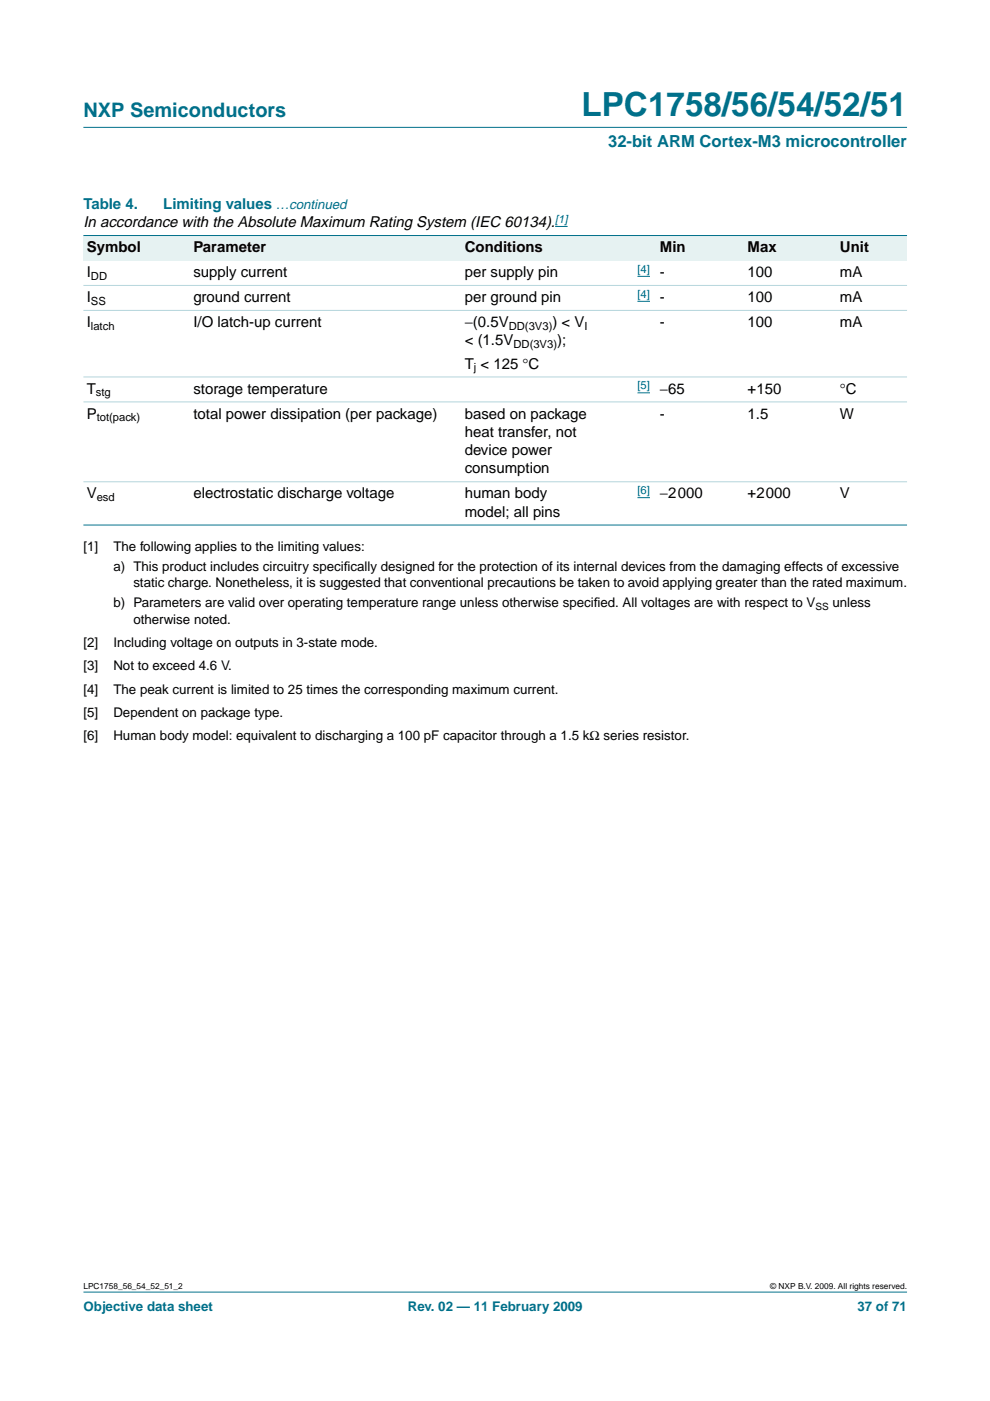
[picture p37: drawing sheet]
<svg xmlns="http://www.w3.org/2000/svg" width="210mm" height="297mm" viewBox="0 0 210 297" stroke-linecap="round" stroke-linejoin="round" font-family="sans-serif">
<defs><g id="words">
<text font-size="7.1" fill="#00708a" x="123.3" y="24.7">LPC1758/56/54/52/51</text>
<text font-size="4.2" fill="#00708a" x="17.7" y="24.9">NXP Semiconductors</text>
<text font-size="3.5" fill="#00708a" x="128.9" y="31.1">32-bit ARM Cortex-M3 microcontroller</text>
<g font-size="3.2" fill="#00708a">
<text x="17.7" y="44.3">Table 4.</text>
<text x="34.6" y="44.3">Limiting values …continued</text>
</g>
<g font-size="3.2">
<text x="17.7" y="48.2">In accordance with the Absolute Maximum Rating System (IEC 60134).</text>
<text x="18.4" y="53.5">Symbol</text>
<text x="41" y="53.5">Parameter</text>
<text x="98.5" y="53.5">Conditions</text>
<text x="139.9" y="53.5">Min</text>
<text x="158.5" y="53.5">Max</text>
<text x="178.1" y="53.5">Unit</text>
<text x="18.4" y="58.8">I</text>
<text x="41" y="58.8">supply current</text>
<text x="98.5" y="58.8">per supply pin</text>
<text x="139.9" y="58.8">-</text>
<text x="158.5" y="58.8">100</text>
<text x="178.1" y="58.8">mA</text>
<text x="18.4" y="64">I</text>
<text x="41" y="64">ground current</text>
<text x="98.5" y="64">per ground pin</text>
<text x="139.9" y="64">-</text>
<text x="158.5" y="64">100</text>
<text x="178.1" y="64">mA</text>
<text x="18.4" y="69.3">I</text>
<text x="41" y="69.3">I/O latch-up current</text>
<text x="98.5" y="69.3">−(0.5V</text>
<text x="117.1" y="69.3">) &lt; V</text>
<text x="139.9" y="69.3">-</text>
<text x="158.5" y="69.3">100</text>
<text x="178.1" y="69.3">mA</text>
<text x="98.5" y="73.2">&lt; (1.5V</text>
<text x="118.1" y="73.2">);</text>
<text x="18.4" y="83.4">T</text>
<text x="41" y="83.4">storage temperature</text>
<text x="98.5" y="78.2">T &lt; 125 °C</text>
<text x="139.9" y="83.4">−65</text>
<text x="158.5" y="83.4">+150</text>
<text x="178.1" y="83.4">°C</text>
<text x="18.4" y="88.7">P</text>
<text x="41" y="88.7">total power dissipation (per package)</text>
<text x="98.5" y="88.7">based on package</text>
<text x="139.9" y="88.7">-</text>
<text x="158.5" y="88.7">1.5</text>
<text x="178.1" y="88.7">W</text>
<text x="98.5" y="92.6">heat transfer, not</text>
<text x="98.5" y="96.5">device power</text>
<text x="98.5" y="100.4">consumption</text>
<text x="18.4" y="105.7">V</text>
<text x="41" y="105.7">electrostatic discharge voltage</text>
<text x="98.5" y="105.7">human body</text>
<text x="139.9" y="105.7">−2000</text>
<text x="158.5" y="105.7">+2000</text>
<text x="178.1" y="105.7">V</text>
<text x="98.5" y="109.6">model; all pins</text>
</g>
<g font-size="2.8">
<text x="17.7" y="116.7">[1]</text>
<text x="24" y="116.7">The following applies to the limiting values:</text>
<text x="24" y="121">a) This product includes circuitry specif</text>
<text x="28.3" y="124.5">static charge. Nonetheless, it is suggested that conventional precautions be taken to avoid applying greater than the rated maximum.</text>
<text x="72.9" y="121">ically designed for the protection of its internal devices from the damaging effects of excessive</text>
<text x="24" y="128.7">b) Parameters are valid over operating temperature range unless otherwise specif</text>
<text x="125.9" y="128.7">ied. All voltages are with respect to V</text>
<text x="176.5" y="128.7">unless</text>
<text x="17.7" y="137.2">[2]</text>
<text x="24" y="137.2">Including voltage on outputs in 3-state mode.</text>
<text x="28.3" y="132.3">otherwise noted.</text>
<text x="17.7" y="142.1">[3]</text>
<text x="24" y="142.1">Not to exceed 4.6 V.</text>
<text x="17.7" y="147.1">[4]</text>
<text x="24" y="147.1">The peak current is limited to 25 times the corresponding maximum current.</text>
<text x="17.7" y="152">[5]</text>
<text x="24" y="152">Dependent on package type.</text>
<text x="17.7" y="156.9">[6]</text>
<text x="24" y="156.9">Human body model: equivalent to discharging a 100 pF capacitor through a 1.5 kΩ series resistor.</text>
</g>
<g font-size="2.8" fill="#00708a">
<text x="17.7" y="278">Objective data sheet</text>
<text x="86.5" y="278">Rev. 02 — 11 February 2009</text>
<text x="181.8" y="278">37 of 71</text>
</g>
<g font-size="2.4" fill="#00f">
<text x="117.7" y="47.2">[1]</text>
<text x="135.2" y="57.8">[4]</text>
<text x="135.2" y="63.1">[4]</text>
<text x="135.2" y="82.5">[5]</text>
<text x="135.2" y="104.7">[6]</text>
</g>
<g font-size="2.4">
<text x="19.3" y="59.3">DD</text>
<text x="19.3" y="64.6">SS</text>
<text x="19.3" y="69.9">latch</text>
<text x="107.9" y="69.9">DD(3V3)</text>
<text x="123.9" y="69.9">I</text>
<text x="108.9" y="73.8">DD(3V3)</text>
<text x="100.5" y="78.7">j</text>
<text x="20.3" y="84">stg</text>
<text x="20.5" y="89.3">tot(pack)</text>
<text x="20.5" y="106.2">esd</text>
</g>
<text font-size="2.1" x="172.9" y="129.2">SS</text>
<g font-size="1.8">
<text x="17.7" y="273.4">LPC1758_56_54_52_51_2</text>
<text x="163.3" y="273.4">© NXP B.V. 2009. All rights reserved.</text>
</g>
</g></defs>
<g fill="#00708a" stroke="#00708a" stroke-width=".21">
<path d="M17.7 273.9h174.6z"/>
<path d="M17.7 27h174.6z"/>
</g>
<path d="M117.7 48h2.7M135.2 58.6h2.6M135.2 63.9h2.6M135.2 83.3h2.6M135.2 105.5h2.6" fill="none" stroke="#00f" stroke-width=".21"/>
<g fill="#e6f2f2">
<path d="M17.7 49.9h22.6v5.3h-22.6z" fill-rule="evenodd"/>
<path d="M40.3 49.9h57.5v5.3h-57.5z" fill-rule="evenodd"/>
<path d="M97.8 49.9h29.6v5.3h-29.6z" fill-rule="evenodd"/>
<path d="M127.4 49.9h11.8v5.3h-11.8z" fill-rule="evenodd"/>
<path d="M139.2 49.9h18.6v5.3h-18.6z" fill-rule="evenodd"/>
<path d="M157.8 49.9h19.6v5.3h-19.6z" fill-rule="evenodd"/>
<path d="M177.4 49.9h14.9v5.3h-14.9z" fill-rule="evenodd"/>
</g>
<g fill="#00708a" stroke="#00708a" stroke-width=".21">
<path d="M17.7 49.9h174.6z"/>
<path d="M17.7 111.3h174.6z"/>
</g>
<g fill="#b3d4db" stroke="#b3d4db" stroke-width=".21">
<path d="M17.7 60.5h174.6z"/>
<path d="M17.7 65.8h174.6z"/>
<path d="M17.7 79.9h174.6z"/>
<path d="M17.7 85.2h174.6z"/>
<path d="M17.7 102.1h174.6z"/>
</g>
<use href="#words"/>
</svg>
